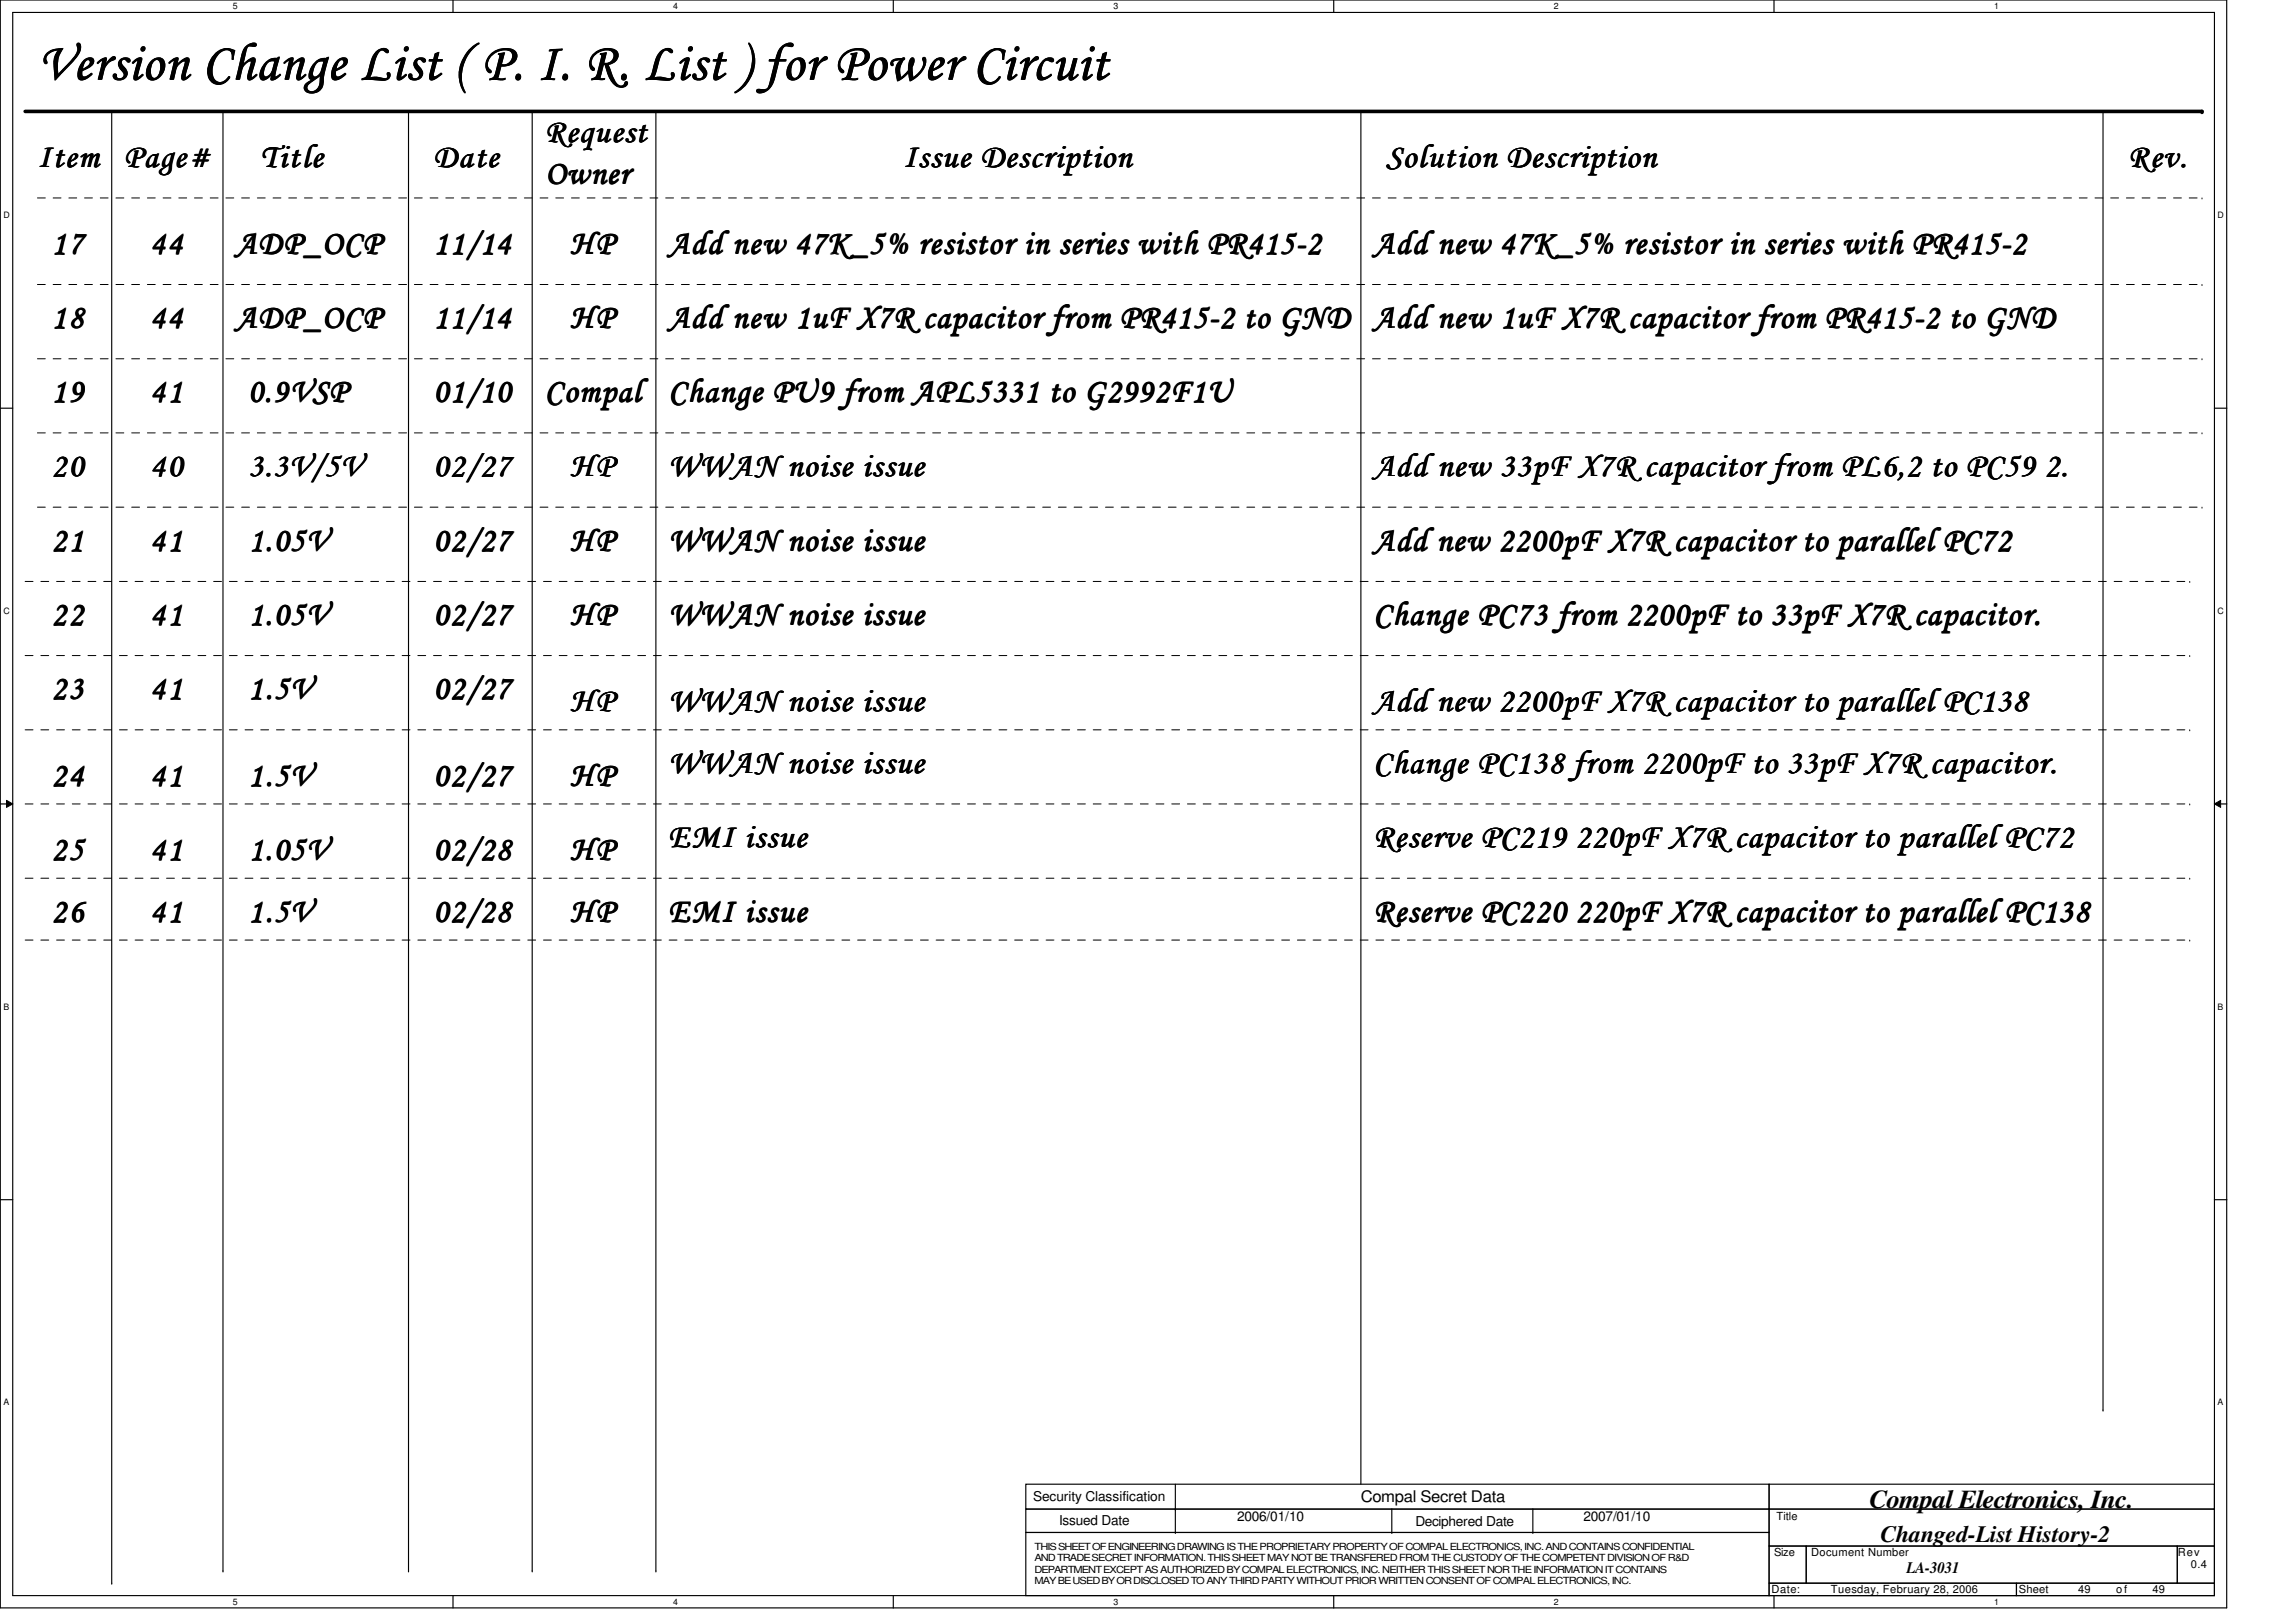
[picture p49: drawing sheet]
<svg xmlns="http://www.w3.org/2000/svg" width="297mm" height="210mm" viewBox="0 0 297 210" stroke-linecap="round" stroke-linejoin="round" font-family="sans-serif">
<defs><g id="words">
<text font-size="6.9" x="5" y="10.2">Version Change List ( P. I. R. List ) for Power Circuit</text>
<g font-size="4.3">
<text x="4.8" y="21.6">Item</text>
<text x="16" y="21.6">Page#</text>
<text x="33.7" y="21.6">Title</text>
<text x="56" y="21.6">Date</text>
<text x="70.5" y="18.4">Request</text>
<text x="70.6" y="23.7">Owner</text>
<text x="116.9" y="21.5">Issue Description</text>
<text x="179.3" y="21.5">Solution Description</text>
<text x="275.3" y="21.6">Rev.</text>
<text x="6.6" y="32.8">17</text>
<text x="19.4" y="32.8">44</text>
<text x="30.5" y="32.7">ADP_OCP</text>
<text x="56" y="32.8">11</text>
<text x="56.1" y="32.7">11/14</text>
<text x="73.8" y="32.8">HP</text>
<text x="86.5" y="32.8">Add new 47K_5% resistor</text>
<text x="86.5" y="32.7">Add new 47K_5% resistor in series with PR415-2</text>
<text x="86.5" y="32.7">Add new 47K_5% resistorin series with PR415-2</text>
<text x="177.7" y="32.7">Add new 47K_5% resistor in series with PR415-2</text>
<text x="177.8" y="32.7">Add new 47K_5% resistorin series with PR415-2</text>
<text x="6.6" y="42.4">18</text>
<text x="19.5" y="42.4">44</text>
<text x="30.5" y="42.4">ADP_OCP</text>
<text x="56.1" y="42.4">11/14</text>
<text x="73.8" y="42.4">HP</text>
<text x="86.5" y="42.4">Add new</text>
<text x="86.5" y="42.4">Add new 1uF X7R capacitor from PR415-2 to GND</text>
<text x="177.7" y="42.4">Add new 1uF X7R capacitor from PR415-2 to GND</text>
<text x="6.6" y="52">19</text>
<text x="19.4" y="52">41</text>
<text x="32" y="52">0.9VSP</text>
<text x="56" y="52">01</text>
<text x="56.1" y="51.9">01/10</text>
<text x="70.5" y="51.9">Compal</text>
<text x="86.5" y="52">Change PU9 from APL5331 to G2992F1U</text>
<text x="86.5" y="51.9">Change PU9 from APL5</text>
<text x="6.6" y="61.6">20</text>
<text x="19.4" y="61.6">40</text>
<text x="32.1" y="61.6">3.3V/5V</text>
<text x="56" y="61.6">02/27</text>
<text x="73.8" y="61.6">HP</text>
<text x="86.5" y="61.6">WWAN noise issue</text>
<text x="177.7" y="61.6">Add new 33pF X7R capacitor from PL6,2 to PC59 2.</text>
<text x="6.6" y="71.2">21</text>
<text x="19.4" y="71.2">41</text>
<text x="32.2" y="71.2">1.05V</text>
<text x="56" y="71.2">02</text>
<text x="56.1" y="71.2">02/27</text>
<text x="73.8" y="71.2">HP</text>
<text x="86.5" y="71.2">WWAN noise issue</text>
<text x="177.7" y="71.2">Add new 2200pF X7R capacitor to parallel PC72</text>
<text x="6.6" y="80.8">22</text>
<text x="19.4" y="80.8">41</text>
<text x="32.2" y="80.8">1.05V</text>
<text x="56" y="80.8">02/27</text>
<text x="73.8" y="80.8">HP</text>
<text x="86.5" y="80.8">WWAN noise issue</text>
<text x="94.6" y="80.8">AN noise issue</text>
<text x="177.7" y="80.8">Change PC73 from 2200pF to 33pF X7R capacitor.</text>
<text x="6.6" y="90.4">23</text>
<text x="19.4" y="90.4">41</text>
<text x="32.1" y="90.4">1.5V</text>
<text x="56.1" y="90.4">02/27</text>
<text x="73.8" y="92">HP</text>
<text x="86.5" y="92">WWAN noise issue</text>
<text x="177.7" y="91.9">Add new 2200pF X7R capacitor to parallel PC138</text>
<text x="177.8" y="91.9">Add new 2200pF X7R capacitorto parallel PC138</text>
<text x="6.6" y="101.6">24</text>
<text x="19.4" y="101.6">41</text>
<text x="32" y="101.6">1.5V</text>
<text x="56.1" y="101.6">02/27</text>
<text x="73.8" y="101.6">HP</text>
<text x="86.5" y="100">WWAN noise issue</text>
<text x="177.7" y="99.9">Change PC138 from 2200pF to 33pF X7R capacitor.</text>
<text x="6.6" y="111.3">25</text>
<text x="19.4" y="111.3">41</text>
<text x="32.1" y="111.2">1.05V</text>
<text x="56" y="111.3">02/28</text>
<text x="73.8" y="111.3">HP</text>
<text x="86.5" y="109.6">EMI issue</text>
<text x="177.7" y="109.6">Reserve PC219 220pF X7R capacitor to parallel PC72</text>
<text x="6.6" y="119.3">26</text>
<text x="19.4" y="119.3">41</text>
<text x="32" y="119.3">1.5V</text>
<text x="56.1" y="119.2">02/28</text>
<text x="73.8" y="119.3">HP</text>
<text x="86.5" y="119.2">EMI issue</text>
<text x="177.7" y="119.2">Reserve PC220 220pF X7R capacitor to parallel PC138</text>
</g>
<text font-size="3.3" x="241.8" y="195.1">Compal Electronics, Inc.</text>
<text font-size="3" x="243.3" y="199.6">Changed-List History-2</text>
<g font-size="2.1">
<text x="176.1" y="194.4">Compal Secret Data</text>
<text x="246.6" y="203.5">LA-3031</text>
</g>
<g font-size="1.8">
<text x="133.7" y="194.2">Security Classification</text>
<text x="137" y="197.3">Issued Date</text>
<text x="160.1" y="196.8">2006/01/10</text>
<text x="183.1" y="197.4">Deciphered Date</text>
<text x="204.9" y="196.8">2007/01/10</text>
</g>
<g font-size="1.4">
<text x="229.8" y="196.7">Title</text>
<text x="229.5" y="201.3">Size</text>
<text x="234.3" y="201.3">Document Number</text>
<text x="281.7" y="201.3">Rev</text>
<text x="283.4" y="202.9">0.4</text>
<text x="229.2" y="206.1">Date:</text>
<text x="236.9" y="206.1">Tuesday, February 28, 2006</text>
<text x="261.2" y="206.1">Sheet</text>
<text x="268.9" y="206.1">49</text>
<text x="273.8" y="206.1">of</text>
<text x="278.5" y="206.1">49</text>
</g>
<g font-size="1.3">
<text x="133.8" y="200.5">THIS SHEET OF ENGINEERING DRAWING IS THE PROPRIETARY PROPERTY OF COMPAL ELECTRONICS, INC. AND CONTAINSCONFIDENTIAL</text>
<text x="133.8" y="202">AND TRADE SECRET INFORMATION. THIS SHEET MAY NOT BETRANSFERED FROM THE CUSTODY OF THE COMPETENT DIVISION OF R&amp;D</text>
<text x="133.8" y="203.5">DEPARTMENT EXCEPT AS AUTHORIZED BY COMPAL ELECTRONICS, INC. NEITHER THIS SHEET NOR THE INFORMATION ITCONTAINS</text>
<text x="133.8" y="204.9">MAY BE USED BY OR DISCLOSED TO ANY THIRD PARTY WITHOUT PRIOR WRITTEN CONSENT OF COMPAL ELECTRONICS, INC.</text>
</g>
<g font-size="1.1">
<text x="30.1" y="1.2">5</text>
<text x="87.1" y="1.2">4</text>
<text x="144" y="1.2">3</text>
<text x="201" y="1.2">2</text>
<text x="258" y="1.2">1</text>
<text x=".4" y="28.2">D</text>
<text x="286.9" y="28.2">D</text>
<text x=".4" y="79.4">C</text>
<text x="286.9" y="79.4">C</text>
<text x=".4" y="130.6">B</text>
<text x="286.9" y="130.6">B</text>
<text x=".4" y="181.8">A</text>
<text x="286.9" y="181.8">A</text>
<text x="30.1" y="207.6">5</text>
<text x="87.1" y="207.6">4</text>
<text x="144" y="207.6">3</text>
<text x="201" y="207.6">2</text>
<text x="258" y="207.6">1</text>
</g>
</g></defs>
<path d="M0 0h288.1v208h-288.1zM1.6 1.6h284.9v204.8h-284.9z" fill="none" stroke="#000" stroke-width=".15"/>
<g fill="#fff">
<path d="M30.1 .2h.6v1.2h-.6z"/>
<path d="M30.1 206.6h.6v1.3h-.6z"/>
</g>
<path d="M58.6 0v1.6M58.6 206.4v1.6" fill="none" stroke="#000" stroke-width=".15"/>
<g fill="#fff">
<path d="M87.1 .2h.6v1.2h-.6z"/>
<path d="M87.1 206.6h.6v1.3h-.6z"/>
</g>
<path d="M115.6 0v1.6M115.6 206.4v1.6" fill="none" stroke="#000" stroke-width=".15"/>
<g fill="#fff">
<path d="M144 .2h.6v1.2h-.6z"/>
<path d="M144 206.6h.6v1.3h-.6z"/>
</g>
<path d="M172.5 0v1.6M172.5 206.4v1.6" fill="none" stroke="#000" stroke-width=".15"/>
<g fill="#fff">
<path d="M201 .2h.6v1.2h-.6z"/>
<path d="M201 206.6h.6v1.3h-.6z"/>
</g>
<path d="M229.5 0v1.6M229.5 206.4v1.6" fill="none" stroke="#000" stroke-width=".15"/>
<g fill="#fff">
<path d="M258 .2h.6v1.2h-.6z"/>
<path d="M258 206.6h.6v1.3h-.6z"/>
<path d="M.4 27.2h.8v1.3h-.8z"/>
<path d="M286.9 27.2h.8v1.3h-.8z"/>
<path d="M.4 78.4h.8v1.3h-.8z"/>
<path d="M286.9 78.4h.8v1.3h-.8z"/>
</g>
<path d="M0 52.8h1.6M286.5 52.8h1.6" fill="none" stroke="#000" stroke-width=".15"/>
<g fill="#fff">
<path d="M.4 129.6h.8v1.3h-.8z"/>
<path d="M286.9 129.6h.7v1.3h-.7z"/>
</g>
<path d="M0 104h1.6M286.5 104h1.6" fill="none" stroke="#000" stroke-width=".15"/>
<path d="M.8 103.5l.8 .5-.8 .5zM286.5 104l.8-.5v1z" fill="#000"/>
<path d="M.8 103.5l.8 .5-.8 .5zM286.5 104l.8-.5v1z" fill="none" stroke="#000" stroke-width=".13"/>
<g fill="#fff">
<path d="M.4 180.8h.8v1.3h-.8z"/>
<path d="M286.9 180.8h.7v1.3h-.7z"/>
</g>
<g fill="none" stroke="#000" stroke-width=".15">
<path d="M14.5 14.4v190.4M28.8 14.4v188.8M52.8 14.4v188.8M68.9 14.4v188.8M84.9 14.4v188.8M176.1 14.4h.1M176.1 14.4v177.6M272.1 14.4v168M0 155.2h1.6M286.5 155.2h1.6M132.7 192h96.2v3.2h-96.2zM132.7 195.2h96.2v3.1h-96.2z"/>
<path d="M132.7 198.3h96.2v8.1h-96.2zM152.1 195.2h.1M152.1 198.3h.1M152.1 192v6.3M180.1 198.3h.1M180.1 195.2v3.1M198.3 198.3h.1M198.3 195.2v3.1M228.9 192h57.6v3.2h-57.6zM228.9 195.2h57.6v4.8h-57.6zM272.1 182.4h.1M14.5 204.8h.1"/>
<path d="M28.8 203.2h.1M52.8 203.2h.1M68.9 203.2h.1M84.9 203.2h.1M228.9 200h4.8v4.8h-4.8zM228.9 204.8h32v1.6h-32zM233.7 200h48v4.8h-48zM260.9 204.8h25.6v1.6h-25.6zM281.7 200h4.8v4.8h-4.8z"/>
</g>
<g fill="none" stroke="#000" stroke-width=".13" stroke-dasharray="1 1 1 1 1 1 1 1">
<path d="M4.8 25.6h280.1M4.8 36.8h280.1M284.9 25.6h.1M284.9 36.8h.1M4.8 46.4h280.1M4.8 56h280.1M284.9 46.4h.1M284.9 56h.1M3.3 75.2h280M4.8 65.6h280.1M283.3 75.2h.1M284.9 65.6h.1"/>
<path d="M3.3 84.8h280M3.3 94.4h280M283.3 84.8h.1M283.3 94.4h.1M3.3 104h280M3.3 113.6h280M283.3 104h.1M283.3 113.6h.1M3.3 121.6h280M283.3 121.6h.1"/>
</g>
<path d="M3.3 14.4h281.6" fill="none" stroke="#000" stroke-width=".47"/>
<circle cx="284.9" cy="14.4" r=".23" fill="#000"/>
<use href="#words"/>
</svg>
